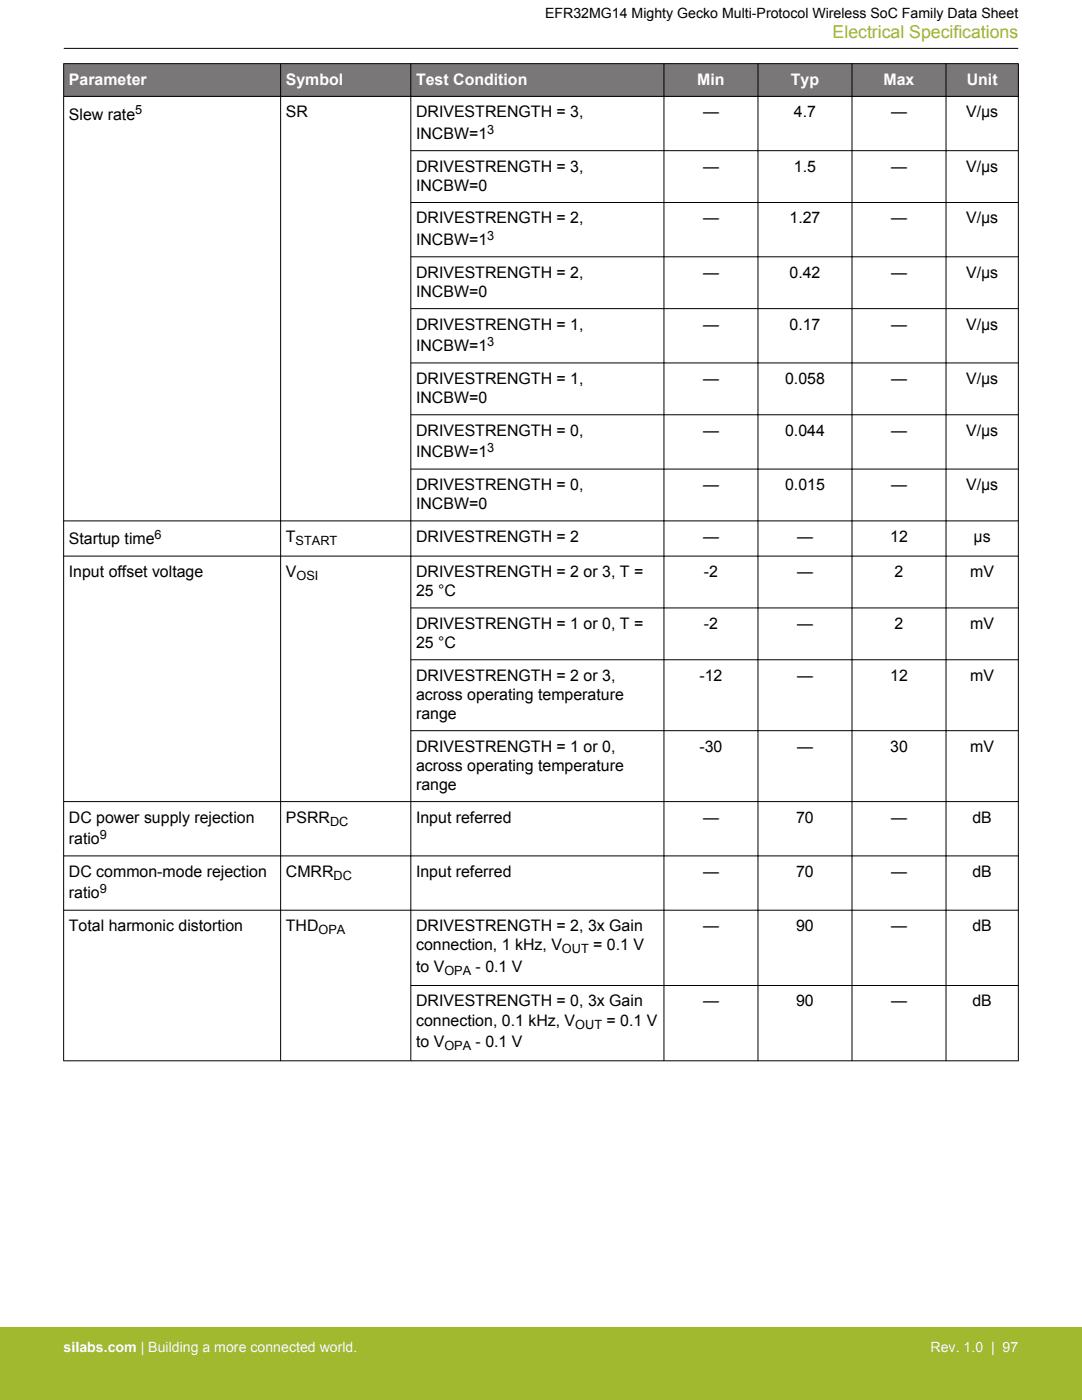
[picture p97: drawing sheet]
<svg xmlns="http://www.w3.org/2000/svg" width="216mm" height="279mm" viewBox="0 0 216 279" stroke-linecap="round" stroke-linejoin="round" font-family="sans-serif">
<defs><g id="words">
<text font-size="3.5" fill="#a1b92e" x="166.1" y="7.5">Electrical Specifications</text>
<g font-size="3.2" fill="#fff">
<text x="13.7" y="16.9">Parameter</text>
<text x="57" y="16.9">Symbol</text>
<text x="83" y="16.9">Test Condition</text>
<text x="139.1" y="16.9">Min</text>
<text x="157.8" y="16.9">Typ</text>
<text x="176.3" y="16.9">Max</text>
<text x="192.9" y="16.9">Unit</text>
</g>
<g font-size="3.2">
<text x="13.7" y="23.9">Slew rate</text>
<text x="57" y="23.4">SR</text>
<text x="83" y="23.4">DRIVESTRENGTH = 3,</text>
<text x="140.3" y="23.4">—</text>
<text x="158.4" y="23.4">4.7</text>
<text x="177.8" y="23.4">—</text>
<text x="192.8" y="23.4">V/µs</text>
<text x="83" y="27.7">INCBW=1</text>
<text x="83" y="34.3">DRIVESTRENGTH = 3,</text>
<text x="140.3" y="34.3">—</text>
<text x="158.4" y="34.3">1.5</text>
<text x="177.8" y="34.3">—</text>
<text x="192.8" y="34.3">V/µs</text>
<text x="83" y="38.1">INCBW=0</text>
<text x="83" y="44.6">DRIVESTRENGTH = 2,</text>
<text x="140.3" y="44.6">—</text>
<text x="157.5" y="44.6">1.27</text>
<text x="177.8" y="44.6">—</text>
<text x="192.8" y="44.6">V/µs</text>
<text x="83" y="48.9">INCBW=1</text>
<text x="83" y="55.4">DRIVESTRENGTH = 2,</text>
<text x="83" y="59.2">INCBW=0</text>
<text x="140.3" y="55.4">—</text>
<text x="157.5" y="55.4">0.42</text>
<text x="177.8" y="55.4">—</text>
<text x="192.8" y="55.4">V/µs</text>
<text x="83" y="65.8">DRIVESTRENGTH = 1,</text>
<text x="140.3" y="65.8">—</text>
<text x="157.5" y="65.8">0.17</text>
<text x="177.8" y="65.8">—</text>
<text x="192.8" y="65.8">V/µs</text>
<text x="83" y="70.1">INCBW=1</text>
<text x="83" y="76.6">DRIVESTRENGTH = 1,</text>
<text x="140.3" y="76.6">—</text>
<text x="156.7" y="76.6">0.058</text>
<text x="177.8" y="76.6">—</text>
<text x="192.8" y="76.6">V/µs</text>
<text x="83" y="80.4">INCBW=0</text>
<text x="83" y="87">DRIVESTRENGTH = 0,</text>
<text x="140.3" y="87">—</text>
<text x="156.7" y="87">0.044</text>
<text x="177.8" y="87">—</text>
<text x="192.8" y="87">V/µs</text>
<text x="83" y="91.3">INCBW=1</text>
<text x="83" y="97.8">DRIVESTRENGTH = 0,</text>
<text x="83" y="101.6">INCBW=0</text>
<text x="140.3" y="97.8">—</text>
<text x="156.7" y="97.8">0.015</text>
<text x="177.8" y="97.8">—</text>
<text x="192.8" y="97.8">V/µs</text>
<text x="13.7" y="108.6">Startup time</text>
<text x="57" y="108.1">T</text>
<text x="83" y="108.1">DRIVESTRENGTH = 2</text>
<text x="140.3" y="108.1">—</text>
<text x="159" y="108.1">—</text>
<text x="177.6" y="108.1">12</text>
<text x="194.3" y="108.1">µs</text>
<text x="13.7" y="115.2">Input offset voltage</text>
<text x="57" y="115.2">V</text>
<text x="83" y="115.2">DRIVESTRENGTH = 2 or 3, T =</text>
<text x="83" y="119">25 °C</text>
<text x="140.5" y="115.2">-2</text>
<text x="159" y="115.2">—</text>
<text x="178.5" y="115.2">2</text>
<text x="193.6" y="115.2">mV</text>
<text x="83" y="125.5">DRIVESTRENGTH = 1 or 0, T =</text>
<text x="140.5" y="125.5">-2</text>
<text x="159" y="125.5">—</text>
<text x="178.5" y="125.5">2</text>
<text x="193.6" y="125.5">mV</text>
<text x="83" y="129.3">25 °C</text>
<text x="83" y="135.9">DRIVESTRENGTH = 2 or 3,</text>
<text x="139.6" y="135.9">-12</text>
<text x="159" y="135.9">—</text>
<text x="177.6" y="135.9">12</text>
<text x="193.6" y="135.9">mV</text>
<text x="83" y="139.7">across operating temperature</text>
<text x="83" y="143.5">range</text>
<text x="83" y="150">DRIVESTRENGTH = 1 or 0,</text>
<text x="83" y="153.8">across operating temperature</text>
<text x="139.6" y="150">-30</text>
<text x="159" y="150">—</text>
<text x="177.6" y="150">30</text>
<text x="193.6" y="150">mV</text>
<text x="83" y="157.6">range</text>
<text x="13.7" y="164.2">DC power supply rejection</text>
<text x="57" y="164.2">PSRR</text>
<text x="83" y="164.2">Input referred</text>
<text x="140.3" y="164.2">—</text>
<text x="158.9" y="164.2">70</text>
<text x="177.8" y="164.2">—</text>
<text x="194" y="164.2">dB</text>
<text x="13.7" y="168.5">ratio</text>
<text x="13.7" y="175">DC common-mode rejection</text>
<text x="13.7" y="179.3">ratio</text>
<text x="57" y="175">CMRR</text>
<text x="83" y="175">Input referred</text>
<text x="140.3" y="175">—</text>
<text x="158.9" y="175">70</text>
<text x="177.8" y="175">—</text>
<text x="194" y="175">dB</text>
<text x="13.7" y="185.8">Total harmonic distortion</text>
<text x="57" y="185.8">THD</text>
<text x="83" y="185.8">DRIVESTRENGTH = 2, 3x Gain</text>
<text x="140.3" y="185.8">—</text>
<text x="158.9" y="185.8">90</text>
<text x="177.8" y="185.8">—</text>
<text x="194" y="185.8">dB</text>
<text x="83" y="189.6">connection, 1 kHz, V</text>
<text x="118.4" y="189.6">= 0.1 V</text>
<text x="83" y="193.9">to V</text>
<text x="94.9" y="193.9">- 0.1 V</text>
<text x="83" y="200.9">DRIVESTRENGTH = 0, 3x Gain</text>
<text x="140.3" y="200.9">—</text>
<text x="158.9" y="200.9">90</text>
<text x="177.8" y="200.9">—</text>
<text x="194" y="200.9">dB</text>
<text x="83" y="208.9">to V</text>
<text x="83" y="204.7">connection, 0.1 kHz, V</text>
<text x="94.9" y="208.9">- 0.1 V</text>
<text x="121" y="204.7">= 0.1 V</text>
</g>
<text font-size="2.8" x="108.8" y="3.5">EFR32MG14 Mighty Gecko Multi-Protocol Wireless SoC Family Data Sheet</text>
<g font-size="2.8" fill="#fff">
<text x="12.7" y="269.9">silabs.com | Building a more connected world.</text>
<text x="185.7" y="269.9">Rev. 1.0 | 97</text>
</g>
<g font-size="2.5">
<text x="27" y="22.9">5</text>
<text x="97.2" y="26.7">3</text>
<text x="97.2" y="47.8">3</text>
<text x="97.2" y="69">3</text>
<text x="97.2" y="90.2">3</text>
<text x="30.9" y="107.6">6</text>
<text x="59" y="108.8">START</text>
<text x="59.2" y="115.8">OSI</text>
<text x="19.9" y="167.4">9</text>
<text x="65.9" y="164.8">DC</text>
<text x="19.9" y="178.2">9</text>
<text x="66.6" y="175.6">DC</text>
<text x="63.6" y="186.5">OPA</text>
<text x="112.1" y="190.3">OUT</text>
<text x="88.7" y="194.5">OPA</text>
<text x="88.7" y="209.6">OPA</text>
<text x="114.8" y="205.3">OUT</text>
</g>
</g></defs>
<g fill="#797777">
<path d="M12.7 12.7h190.5v6.5h-190.5z" fill-rule="evenodd"/>
<path d="M12.7 12.7h190.5v6.5h-190.5z" fill-rule="evenodd"/>
</g>
<g fill="none" stroke="#000" stroke-width=".2">
<path d="M12.7 12.7h190.5M12.7 19.2h190.5M12.7 12.7v199.1M12.7 9.7h190.5M56 12.7v199.1M82 12.7v199.1M132.5 12.7v199.1M151.2 12.7v199.1M170 12.7v199.1M188.8 12.7v199.1M203.2 12.7v199.1M81.9 30.1h121.3"/>
<path d="M81.9 40.4h121.3M81.9 51.3h121.3M81.9 61.6h121.3M81.9 72.4h121.3M81.9 82.8h121.3M81.9 93.6h121.3M12.7 104h190.5M12.7 111h190.5M81.9 121.3h121.3M81.9 131.7h121.3M12.7 160h190.5M81.9 145.8h121.3"/>
<path d="M12.7 170.8h190.5M12.7 181.7h190.5M81.9 196.7h121.3M203.2 211.7h-190.5"/>
</g>
<path d="M0 264.9h215.9v14.5h-215.9z" fill="#a1b92e"/>
<use href="#words"/>
</svg>
